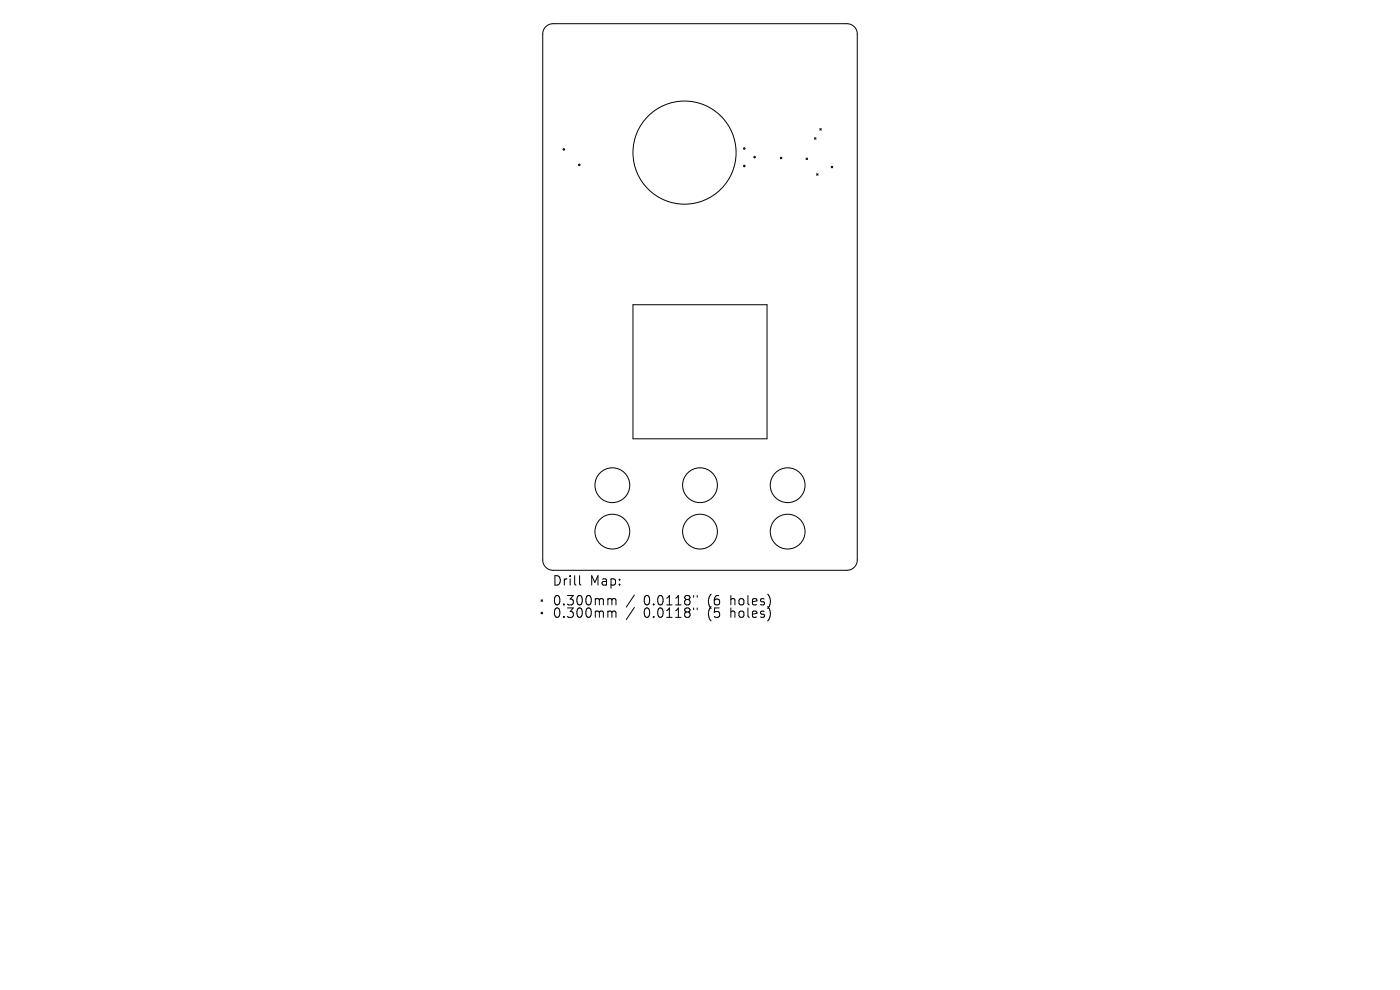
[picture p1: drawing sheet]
<svg xmlns="http://www.w3.org/2000/svg" width="297mm" height="210mm" viewBox="0 0 297 210" stroke-linecap="round" stroke-linejoin="round" font-family="sans-serif">
<defs><g id="words">
<g font-size="2.8">
<text x="117.1" y="124.5">Drill</text>
<text x="125.1" y="124.5">Map:</text>
<text x="117.1" y="128.7">0.300mm</text>
<text x="117.1" y="131.3">0.300mm</text>
<text x="136.6" y="128.7">0.0118&quot;</text>
<text x="136.6" y="131.3">0.0118&quot;</text>
<text x="150.3" y="128.7">(6</text>
<text x="150.3" y="131.3">(5</text>
<text x="155.2" y="128.7">holes)</text>
<text x="155.2" y="131.3">holes)</text>
</g>
</g></defs>
<g fill="none" stroke="#000" stroke-width=".21">
<path d="M115.8 5.7l.8-.5 .7-.2h62.4a2.19 2.19 0 0 1 2.2 2.2v111.6a2.19 2.19 0 0 1-2.2 2.2h-62.4a2.19 2.19 0 0 1-2.2-2.2v-111.6l.2-.9zM165.5 33.4l.4 .3M165.9 33.4l-.4 .3M171 33.5l.3 .4M171.3 33.5l-.3 .4M172.8 29.2l.3 .3M173.1 29.2l-.3 .3M173.2 36.8l.4 .4M173.6 36.8l-.4 .4M173.9 27.3l.3 .3M174.2 27.3l-.3 .3M176.3 35.3l.4 .3"/>
<path d="M176.7 35.3l-.4 .3M134.3 64.6h28.4v28.5h-28.4zM114.8 127.2l.3 .4M115.1 127.2l-.3 .4M123 122.1v1.7l.2 .3M129.2 127l.5 .1 .1 .2M129.2 129.6l.5 .1 .1 .2M129.8 127.3l.3-.3 .5 .1 .1 1.2M129.8 127.3v1M129.8 129.9v1.1M129.8 129.9l.3-.3 .5 .1 .1 1.3M134.6 126.2l-1.7 2.6"/>
<path d="M134.6 128.9l-1.7 2.5M147.1 126.3v.4M147.1 129v.3M147.9 126.3v.4M147.9 129v.3"/>
<circle cx="119.6" cy="31.7" r=".16"/>
<circle cx="122.9" cy="35" r=".16"/>
<circle cx="145.2" cy="32.4" r="10.9"/>
<circle cx="157.9" cy="31.5" r=".16"/>
<circle cx="157.9" cy="35.2" r=".16"/>
<circle cx="160.1" cy="33.3" r=".16"/>
<circle cx="129.9" cy="102.9" r="3.7"/>
<circle cx="129.9" cy="112.8" r="3.7"/>
<circle cx="148.5" cy="102.9" r="3.7"/>
<circle cx="148.5" cy="112.8" r="3.7"/>
<circle cx="167.1" cy="102.9" r="3.7"/>
<circle cx="167.1" cy="112.8" r="3.7"/>
<circle cx="114.9" cy="130" r=".16"/>
</g>
<use href="#words"/>
</svg>
